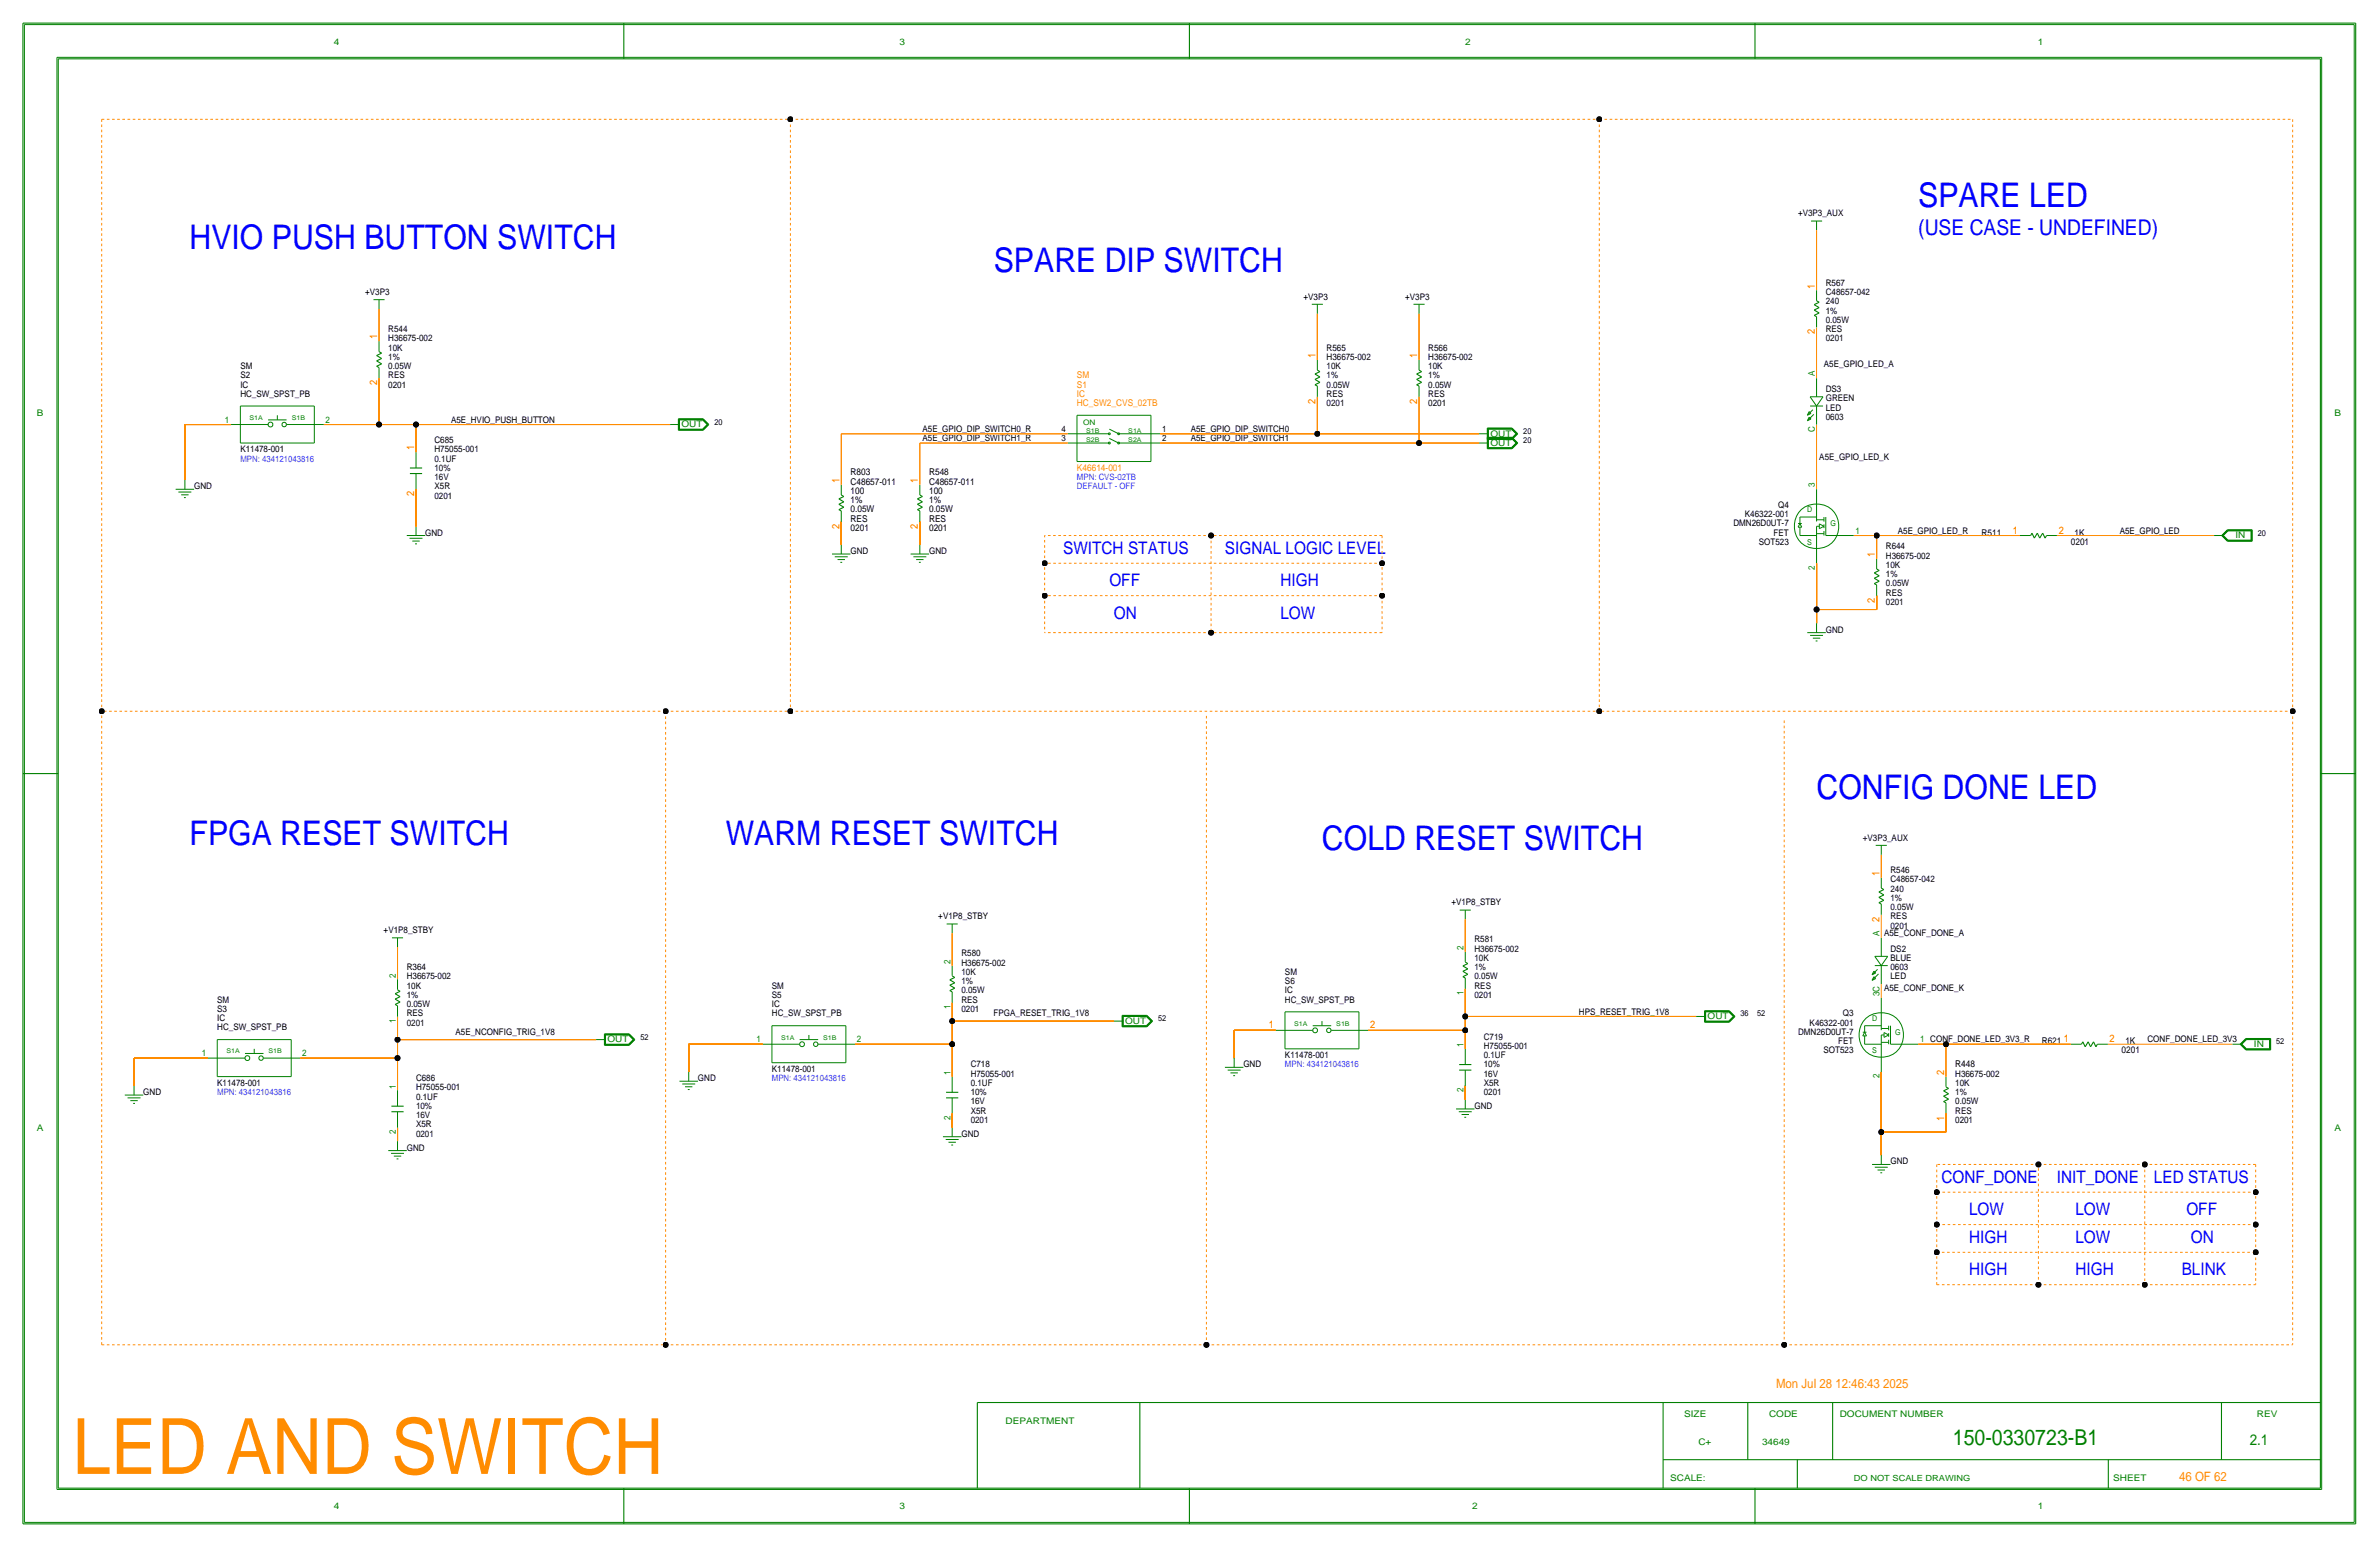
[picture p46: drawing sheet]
<svg xmlns="http://www.w3.org/2000/svg" width="654mm" height="425mm" viewBox="0 0 654 425" stroke-linecap="round" stroke-linejoin="round" font-family="sans-serif">
<defs><g id="words">
<text font-size="21.3" x="19.9" y="404.8">LED AND SWITCH</text>
<g font-size="9.3">
<text x="527" y="56.9">SPARE LED</text>
<text x="52.1" y="68.3">HVIO PUSH BUTTON SWITCH</text>
<text x="273" y="74.7">SPARE DIP SWITCH</text>
<text x="499.1" y="219.5">CONFIG DONE LED</text>
<text x="52.1" y="232.2">FPGA RESET SWITCH</text>
<text x="199.4" y="232.2">WARM RESET SWITCH</text>
<text x="363.2" y="233.4">COLD RESET SWITCH</text>
</g>
<text font-size="6" x="536.5" y="397">150-0330723-B1</text>
<text font-size="5.9" x="527" y="64.5">(USE CASE - UNDEFINED)</text>
<g font-size="4.7">
<text x="292.1" y="152.1">SWITCH STATUS</text>
<text x="336.5" y="152.1">SIGNAL LOGIC LEVEL</text>
<text x="304.8" y="161">OFF</text>
<text x="351.8" y="161">HIGH</text>
<text x="306.1" y="169.9">ON</text>
<text x="351.8" y="169.9">LOW</text>
<text x="533.4" y="324.9">CONF_DONE</text>
<text x="565.1" y="324.9">INIT_DONE</text>
<text x="591.8" y="324.9">LED STATUS</text>
<text x="541" y="333.8">LOW</text>
<text x="570.2" y="333.8">LOW</text>
<text x="600.7" y="333.8">OFF</text>
<text x="541" y="341.4">HIGH</text>
<text x="570.2" y="341.4">LOW</text>
<text x="602" y="341.4">ON</text>
<text x="541" y="350.3">HIGH</text>
<text x="570.2" y="350.3">HIGH</text>
<text x="599.4" y="350.3">BLINK</text>
</g>
<text font-size="4.1" x="618.1" y="397">2.1</text>
<g font-size="3.5">
<text x="488" y="381.3">Mon Jul 28 12:46:43 2025</text>
<text x="598.7" y="406.8">46 OF 62</text>
</g>
<g font-size="2.9">
<text x="498.6" y="79.2" transform="rotate(-90 498.6 79.2)">1</text>
<text x="103.6" y="93.2" transform="rotate(-90 103.6 93.2)">1</text>
<text x="498.6" y="91.8" transform="rotate(-90 498.6 91.8)">2</text>
<text x="361.4" y="98.3" transform="rotate(-90 361.4 98.3)">1</text>
<text x="389.4" y="98.3" transform="rotate(-90 389.4 98.3)">1</text>
<text x="103.6" y="105.8" transform="rotate(-90 103.6 105.8)">2</text>
<text x="361.4" y="110.9" transform="rotate(-90 361.4 110.9)">2</text>
<text x="389.4" y="110.9" transform="rotate(-90 389.4 110.9)">2</text>
<text x="113.8" y="123.7" transform="rotate(-90 113.8 123.7)">1</text>
<text x="113.8" y="136.3" transform="rotate(-90 113.8 136.3)">2</text>
<text x="230.6" y="132.6" transform="rotate(-90 230.6 132.6)">1</text>
<text x="252.2" y="132.6" transform="rotate(-90 252.2 132.6)">1</text>
<text x="230.6" y="145.2" transform="rotate(-90 230.6 145.2)">2</text>
<text x="252.2" y="145.2" transform="rotate(-90 252.2 145.2)">2</text>
<text x="553.1" y="146.6">1</text>
<text x="565.7" y="146.6">2</text>
<text x="515.1" y="152.9" transform="rotate(-90 515.1 152.9)">1</text>
<text x="515.1" y="165.5" transform="rotate(-90 515.1 165.5)">2</text>
<text x="516.4" y="240.5" transform="rotate(-90 516.4 240.5)">1</text>
<text x="516.4" y="253.1" transform="rotate(-90 516.4 253.1)">2</text>
<text x="348.6" y="282.4">1</text>
<text x="376.4" y="282.4">2</text>
<text x="567" y="286.3">1</text>
<text x="579.6" y="286.3">2</text>
<text x="534.2" y="295.1" transform="rotate(-90 534.2 295.1)">2</text>
<text x="534.2" y="307.7" transform="rotate(-90 534.2 307.7)">1</text>
</g>
<g font-size="2.6">
<text x="295.9" y="106.4">S1</text>
<text x="295.9" y="103.9">SM</text>
<text x="295.9" y="109">IC</text>
<text x="295.9" y="111.5">HC_SW2_CVS_02TB</text>
<text x="233.7" y="130.6">R803</text>
<text x="255.3" y="130.6">R548</text>
<text x="295.9" y="129.3">K46614-001</text>
<text x="233.7" y="133.1">C48657-011</text>
<text x="233.7" y="135.6">100</text>
<text x="255.3" y="135.6">100</text>
<text x="255.3" y="133.1">C48657-011</text>
<text x="233.7" y="138.2">1%</text>
<text x="233.7" y="140.7">0.05W</text>
<text x="233.7" y="143.3">RES</text>
<text x="255.3" y="140.7">0.05W</text>
<text x="255.3" y="143.3">RES</text>
<text x="255.3" y="138.2">1%</text>
<text x="233.7" y="145.8">0201</text>
<text x="255.3" y="145.8">0201</text>
<text x="544.5" y="147.1">R511</text>
<text x="569" y="149.6">0201</text>
<text x="570" y="147.1">1K</text>
<text x="561" y="286.8">R621</text>
<text x="584" y="286.8">1K</text>
<text x="537.2" y="293.1">R448</text>
<text x="582.9" y="289.3">0201</text>
</g>
<g font-size="2.5" fill="#008000">
<text x="91.7" y="12.2">4</text>
<text x="614.2" y="147.8">IN</text>
<text x="166.9" y="286.3">OUT</text>
<text x="619.3" y="287.5">IN</text>
<text x="261.1" y="307.6" transform="rotate(-90 261.1 307.6)">2</text>
</g>
<g font-size="2.5">
<text x="247.1" y="12.2">3</text>
<text x="402.5" y="12.2">2</text>
<text x="559.9" y="12.2">1</text>
<text x="494" y="59.4">+V3P3_AUX</text>
<text x="100.3" y="81">+V3P3</text>
<text x="358.1" y="82.3">+V3P3</text>
<text x="386.1" y="82.3">+V3P3</text>
<text x="501.6" y="83.6">240</text>
<text x="501.6" y="78.5">R567</text>
<text x="501.6" y="81">C48657-042</text>
<text x="501.6" y="86.1">1%</text>
<text x="501.6" y="88.6">0.05W</text>
<text x="106.7" y="93.7">H36675-002</text>
<text x="106.7" y="91.2">R544</text>
<text x="501.6" y="91.2">RES</text>
<text x="501.7" y="93.7">0201</text>
<text x="66" y="101.3">SM</text>
<text x="106.7" y="101.3">0.05W</text>
<text x="106.7" y="98.8">1%</text>
<text x="106.7" y="96.3">10K</text>
<text x="364.5" y="101.3">10K</text>
<text x="364.5" y="98.8">H36675-002</text>
<text x="364.5" y="96.3">R565</text>
<text x="392.4" y="98.8">H36675-002</text>
<text x="392.4" y="101.3">10K</text>
<text x="392.4" y="96.3">R566</text>
<text x="501.1" y="100.8">A5E_GPIO_LED_A</text>
<text x="66" y="106.4">IC</text>
<text x="66" y="103.9">S2</text>
<text x="106.7" y="106.4">0201</text>
<text x="106.7" y="103.9">RES</text>
<text x="364.5" y="103.9">1%</text>
<text x="364.5" y="106.4">0.05W</text>
<text x="392.4" y="106.4">0.05W</text>
<text x="392.4" y="103.9">1%</text>
<text x="498.6" y="103.4" transform="rotate(-90 498.6 103.4)">A</text>
<text x="501.7" y="107.7">DS3</text>
<text x="66" y="109">HC_SW_SPST_PB</text>
<text x="364.5" y="109">RES</text>
<text x="364.5" y="111.5">0201</text>
<text x="392.4" y="111.5">0201</text>
<text x="392.4" y="109">RES</text>
<text x="501.7" y="112.8">LED</text>
<text x="501.7" y="110.2">GREEN</text>
<text x="10.2" y="114.3">B</text>
<text x="61.8" y="116.1">1</text>
<text x="89.4" y="116.1">2</text>
<text x="124" y="116.1">A5E_HVIO_PUSH_BUTTON</text>
<text x="187.2" y="117.3">OUT</text>
<text x="253.5" y="118.6">A5E_GPIO_DIP_SWITCH0_R</text>
<text x="327.2" y="118.6">A5E_GPIO_DIP_SWITCH0</text>
<text x="409.5" y="119.9">OUT</text>
<text x="498.6" y="118.7" transform="rotate(-90 498.6 118.7)">C</text>
<text x="501.7" y="115.3">0603</text>
<text x="641.4" y="114.3">B</text>
<text x="66" y="124.2">K11478-001</text>
<text x="119.4" y="124.2">H75055-001</text>
<text x="119.4" y="121.7">C685</text>
<text x="253.5" y="121.2">A5E_GPIO_DIP_SWITCH1_R</text>
<text x="327.2" y="121.2">A5E_GPIO_DIP_SWITCH1</text>
<text x="409.5" y="122.4">OUT</text>
<text x="119.4" y="126.7">0.1UF</text>
<text x="119.4" y="129.3">10%</text>
<text x="119.4" y="131.8">16V</text>
<text x="499.9" y="126.2">A5E_GPIO_LED_K</text>
<text x="53.3" y="134.4">GND</text>
<text x="119.4" y="134.4">X5R</text>
<text x="119.4" y="136.9">0201</text>
<text x="498.6" y="133.9" transform="rotate(-90 498.6 133.9)">3</text>
<text x="479.4" y="142">K46322-001</text>
<text x="488.5" y="139.4">Q4</text>
<text x="116.8" y="147.1">GND</text>
<text x="476.2" y="144.5">DMN26D0UT-7</text>
<text x="483.2" y="149.6">SOT523</text>
<text x="487.3" y="147.1">FET</text>
<text x="509.8" y="146.6">1</text>
<text x="521.5" y="146.6">A5E_GPIO_LED_R</text>
<text x="582.4" y="146.6">A5E_GPIO_LED</text>
<text x="233.7" y="152.1">GND</text>
<text x="255.3" y="152.1">GND</text>
<text x="518.2" y="153.4">H36675-002</text>
<text x="518.2" y="150.9">R644</text>
<text x="518.2" y="156">10K</text>
<text x="498.6" y="156.4" transform="rotate(-90 498.6 156.4)">2</text>
<text x="518.2" y="161">0.05W</text>
<text x="518.2" y="158.5">1%</text>
<text x="518.2" y="166.1">0201</text>
<text x="518.2" y="163.6">RES</text>
<text x="501.7" y="173.7">GND</text>
<text x="511.8" y="230.9">+V3P3_AUX</text>
<text x="519.4" y="239.8">R546</text>
<text x="519.4" y="244.9">240</text>
<text x="519.4" y="242.3">C48657-042</text>
<text x="398.8" y="248.7">+V1P8_STBY</text>
<text x="519.4" y="247.4">1%</text>
<text x="519.4" y="249.9">0.05W</text>
<text x="105.4" y="256.3">+V1P8_STBY</text>
<text x="257.8" y="252.5">+V1P8_STBY</text>
<text x="516.4" y="257" transform="rotate(-90 516.4 257)">A</text>
<text x="517.7" y="257">A5E_CONF_DONE_A</text>
<text x="519.4" y="255">0201</text>
<text x="519.4" y="252.5">RES</text>
<text x="264.2" y="262.6">R580</text>
<text x="402.1" y="260.9" transform="rotate(-90 402.1 260.9)">2</text>
<text x="405.1" y="261.4">H36675-002</text>
<text x="405.1" y="263.9">10K</text>
<text x="405.1" y="258.8">R581</text>
<text x="519.4" y="261.4">DS2</text>
<text x="519.4" y="263.9">BLUE</text>
<text x="108.7" y="268.5" transform="rotate(-90 108.7 268.5)">2</text>
<text x="111.8" y="269">H36675-002</text>
<text x="111.8" y="266.4">R364</text>
<text x="261.1" y="264.7" transform="rotate(-90 261.1 264.7)">2</text>
<text x="264.2" y="265.2">H36675-002</text>
<text x="264.2" y="267.7">10K</text>
<text x="353.1" y="267.7">SM</text>
<text x="405.1" y="266.4">1%</text>
<text x="405.1" y="269">0.05W</text>
<text x="519.4" y="269">LED</text>
<text x="519.4" y="266.4">0603</text>
<text x="59.7" y="275.3">SM</text>
<text x="111.8" y="274.1">1%</text>
<text x="111.8" y="271.5">10K</text>
<text x="212.1" y="274.1">S5</text>
<text x="212.1" y="271.5">SM</text>
<text x="264.2" y="275.3">RES</text>
<text x="264.2" y="270.3">1%</text>
<text x="264.2" y="272.8">0.05W</text>
<text x="353.1" y="275.3">HC_SW_SPST_PB</text>
<text x="353.1" y="272.8">IC</text>
<text x="353.1" y="270.3">S6</text>
<text x="402.1" y="273.3" transform="rotate(-90 402.1 273.3)">1</text>
<text x="405.1" y="271.5">RES</text>
<text x="405.1" y="274.1">0201</text>
<text x="516.4" y="273.6" transform="rotate(-90 516.4 273.6)">3C</text>
<text x="517.7" y="272.3">A5E_CONF_DONE_K</text>
<text x="59.7" y="277.9">S3</text>
<text x="59.7" y="280.4">IC</text>
<text x="108.7" y="280.9" transform="rotate(-90 108.7 280.9)">1</text>
<text x="111.8" y="276.6">0.05W</text>
<text x="111.8" y="279.1">RES</text>
<text x="111.8" y="281.7">0201</text>
<text x="212.1" y="279.1">HC_SW_SPST_PB</text>
<text x="212.1" y="276.6">IC</text>
<text x="261.1" y="277.1" transform="rotate(-90 261.1 277.1)">1</text>
<text x="264.2" y="277.9">0201</text>
<text x="273" y="279.1">FPGA_RESET_TRIG_1V8</text>
<text x="309.2" y="281.2">OUT</text>
<text x="433.8" y="278.6">HPS_RESET_TRIG_1V8</text>
<text x="469.2" y="279.9">OUT</text>
<text x="497.2" y="281.7">K46322-001</text>
<text x="506.3" y="279.1">Q3</text>
<text x="59.7" y="283">HC_SW_SPST_PB</text>
<text x="125.2" y="284.2">A5E_NCONFIG_TRIG_1V8</text>
<text x="207.8" y="286.3">1</text>
<text x="235.5" y="286.3">2</text>
<text x="402.1" y="287.5" transform="rotate(-90 402.1 287.5)">1</text>
<text x="407.7" y="285.5">C719</text>
<text x="494" y="284.2">DMN26D0UT-7</text>
<text x="505.1" y="286.8">FET</text>
<text x="527.6" y="286.3">1 CONF_DONE_LED_3V3_R</text>
<text x="590" y="286.3">CONF_DONE_LED_3V3</text>
<text x="55.4" y="290.1">1</text>
<text x="83.1" y="290.1">2</text>
<text x="266.7" y="293.1">C718</text>
<text x="341.6" y="293.1">GND</text>
<text x="353.1" y="290.6">K11478-001</text>
<text x="407.7" y="290.6">0.1UF</text>
<text x="407.7" y="293.1">10%</text>
<text x="407.7" y="288">H75055-001</text>
<text x="501" y="289.3">SOT523</text>
<text x="59.7" y="298.2">K11478-001</text>
<text x="108.7" y="299" transform="rotate(-90 108.7 299)">1</text>
<text x="114.3" y="299.5">H75055-001</text>
<text x="114.3" y="296.9">C686</text>
<text x="191.8" y="296.9">GND</text>
<text x="212.1" y="294.4">K11478-001</text>
<text x="261.1" y="295.1" transform="rotate(-90 261.1 295.1)">1</text>
<text x="266.7" y="298.2">0.1UF</text>
<text x="266.7" y="295.7">H75055-001</text>
<text x="402.1" y="299.9" transform="rotate(-90 402.1 299.9)">2</text>
<text x="407.7" y="295.7">16V</text>
<text x="407.7" y="298.2">X5R</text>
<text x="516.4" y="296.1" transform="rotate(-90 516.4 296.1)">2</text>
<text x="537.2" y="295.7">H36675-002</text>
<text x="537.2" y="298.2">10K</text>
<text x="39.4" y="300.7">GND</text>
<text x="114.3" y="302">0.1UF</text>
<text x="114.3" y="304.5">10%</text>
<text x="266.7" y="300.7">10%</text>
<text x="266.7" y="303.3">16V</text>
<text x="266.7" y="305.8">X5R</text>
<text x="405.1" y="304.5">GND</text>
<text x="407.7" y="300.7">0201</text>
<text x="537.2" y="303.3">0.05W</text>
<text x="537.2" y="305.8">RES</text>
<text x="537.2" y="300.7">1%</text>
<text x="10.2" y="310.6">A</text>
<text x="108.7" y="311.4" transform="rotate(-90 108.7 311.4)">2</text>
<text x="114.3" y="307.1">16V</text>
<text x="114.3" y="309.6">X5R</text>
<text x="266.7" y="308.4">0201</text>
<text x="537.2" y="308.4">0201</text>
<text x="641.4" y="310.6">A</text>
<text x="111.8" y="316">GND</text>
<text x="114.3" y="312.2">0201</text>
<text x="264.2" y="312.2">GND</text>
<text x="519.4" y="319.8">GND</text>
<text x="462.7" y="389.1">SIZE</text>
<text x="486.1" y="389.1">CODE</text>
<text x="505.5" y="389.1">DOCUMENT NUMBER</text>
<text x="620.1" y="389.1">REV</text>
<text x="276.3" y="391.1">DEPARTMENT</text>
<text x="466.6" y="397">C+</text>
<text x="484.1" y="397">34649</text>
<text x="458.9" y="406.8">SCALE:</text>
<text x="580.6" y="406.8">SHEET</text>
<text x="91.7" y="414.5">4</text>
<text x="247.1" y="414.5">3</text>
<text x="404.5" y="414.5">2</text>
<text x="559.9" y="414.5">1</text>
</g>
<g font-size="2.4">
<text x="291.7" y="118.6">4</text>
<text x="319.3" y="118.6">1</text>
<text x="291.7" y="121.2">3</text>
<text x="319.3" y="121.2">2</text>
<text x="66" y="126.7">MPN: 434121043816</text>
<text x="295.9" y="131.8">MPN: CVS-02TB</text>
<text x="295.9" y="134.4">DEFAULT - OFF</text>
<text x="353.1" y="293.1">MPN: 434121043816</text>
<text x="212.1" y="296.9">MPN: 434121043816</text>
<text x="59.7" y="300.7">MPN: 434121043816</text>
</g>
<g font-size="2.3">
<text x="196.3" y="116.6">20</text>
<text x="418.5" y="119.1">20</text>
<text x="418.5" y="121.7">20</text>
<text x="620.3" y="147.1">20</text>
<text x="318.2" y="280.4">52</text>
<text x="478.2" y="279.1">36</text>
<text x="482.8" y="279.1">52</text>
<text x="176" y="285.5">52</text>
<text x="625.4" y="286.8">52</text>
<text x="509.4" y="406.8">DO NOT SCALE DRAWING</text>
</g>
<g font-size="2.2">
<text x="496.6" y="140.7">D</text>
<text x="496.6" y="149.6">S</text>
<text x="502.9" y="144.5">G</text>
<text x="514.3" y="280.4">D</text>
<text x="520.7" y="284.2">G</text>
<text x="514.3" y="289.3">S</text>
</g>
<text font-size="2.1" x="297.6" y="116.6">ON</text>
<g font-size="1.8">
<text x="68.6" y="115.3">S1A</text>
<text x="80.1" y="115.3">S1B</text>
<text x="298.4" y="118.9">S1B</text>
<text x="310" y="118.9">S1A</text>
<text x="298.4" y="121.4">S2B</text>
<text x="310" y="121.4">S2A</text>
<text x="355.6" y="281.7">S1A</text>
<text x="367.2" y="281.7">S1B</text>
<text x="214.6" y="285.5">S1A</text>
<text x="226.2" y="285.5">S1B</text>
<text x="62.2" y="289.3">S1A</text>
<text x="73.8" y="289.3">S1B</text>
</g>
</g></defs>
<!-- layer: Print Layer -->
<g fill="none" stroke="#000" stroke-width=".27">
<path d="M6.7 6.8h640.1zM6.7 6.8v411.3zM15.6 15.7h622.3zM15.6 15.7v393.3zM637.9 15.7v393.3zM646.8 6.8v411.3zM497.6 60.7h3zM499.1 60.7v2.5zM499.1 79.8v2.8zM499.1 63.2v16.6zM102.6 82.3h3.1zM104.1 82.3v2.5z"/>
<path d="M104.1 93.7v2.9zM104.1 84.8v8.9zM360.4 83.6h3.1zM361.9 98.8v2.9zM361.9 83.6v2.5zM361.9 86.1v12.7zM388.4 83.6h3zM389.9 86.1v12.7zM389.9 83.6v2.5zM389.9 98.8v2.9zM499.1 87v2.9zM499.1 89.9v14z"/>
<path d="M50.8 116.6h12.7zM50.8 116.6v15.2zM63.5 116.6h10.2zM66 111.5v10.2zM66 111.5h20.4zM73.7 115.3h5zM76.2 114v1.3zM78.7 116.6h10.2zM86.4 111.5v10.2zM88.9 116.6h15.2zM104.1 100.9v3zM104.1 116.6h10.2z"/>
<path d="M104.1 103.9v12.7zM114.3 116.6h69.8zM114.3 116.6v7.6zM184.1 116.6h2.6zM186.4 115h6.8zM186.4 115v3.2zM186.4 118.2h6.8zM186.5 115.1h6.6zM186.5 115.1v3zM186.5 118.1h6.6zM186.6 115.2h6.5zM186.6 115.2v2.8z"/>
<path d="M186.6 118h6.5zM186.7 115.3h6.3zM186.7 115.3v2.6zM186.7 117.9h6.3zM193 115.3l1.3 1.3zM193.1 115.2l1.4 1.4zM193.1 118l1.4-1.4zM193.1 118.1l1.5-1.5zM193.1 115.1l1.5 1.5zM193.2 115l1.6 1.6zM193.2 118.2l1.6-1.6zM194.3 116.6l-1.3 1.3z"/>
<path d="M231.1 119.1h62.3zM231.1 119.1v14zM293.4 119.1h11.4zM295.9 114v12.7zM295.9 114h20.3zM304.6 119h.4v.3h-.4zM304.8 117.9l2.5 1.2zM307.1 119h.4v.3h-.4zM307.3 119.1h11.5zM316.2 114v12.7zM318.8 119.1h43.1zM361.9 106v3z"/>
<path d="M361.9 119.1h44.5zM361.9 109v10.1zM389.9 109v12.7zM389.9 106v3zM406.4 119.1h2.5zM408.6 117.6h6.8zM408.6 117.6v3.1zM408.7 117.7h6.7zM408.7 117.7v2.9zM408.8 117.8h6.5zM408.8 117.8v2.7zM408.9 117.9h6.4z"/>
<path d="M408.9 117.9v2.5zM415.3 117.9l1.3 1.2zM415.3 117.8l1.4 1.3zM415.4 117.7l1.5 1.4zM415.4 117.6l1.6 1.5zM416.6 119.1l-1.3 1.3zM496.6 114l1-.5zM496.6 115.6l1-.5zM496.8 113.8l1.3-1.3zM497.1 113l.5 .5zM497.1 113l-.5 1zM497.1 114.6l.5 .5z"/>
<path d="M497.1 114.6l-.5 1zM497.3 109l1.8 2.5zM497.3 111.5h3.6zM497.3 109h3.6zM498.3 113.8l-1.5 1.5zM499.1 103.9v5.1zM499.1 111.5v5.1zM499.1 116.6v17.8zM500.9 109l-1.8 2.5zM48.3 134.4h5zM49 135.1h3.6zM49.8 135.9h2z"/>
<path d="M50.5 136.7h.6zM50.8 131.8v2.6zM66 121.7h20.4zM114.3 130v4.4zM114.3 124.2v4.3zM114.3 134.4v10.1zM231.1 133.1v2.8zM252.7 133.1v2.8zM252.7 121.7h40.7zM252.7 121.7v11.4zM293.4 121.7h11.4zM295.9 126.7h20.3z"/>
<path d="M304.6 121.5h.4v.3h-.4zM304.8 120.4l2.5 1.3zM307.1 121.5h.4v.3h-.4zM307.3 121.7h11.5zM318.8 121.7h71.1zM389.9 121.7h16.5zM406.4 121.7h2.5zM408.6 120.1h6.8zM408.6 120.1v3.1zM408.6 123.2h6.8zM408.6 120.7h6.8zM408.7 120.2h6.7z"/>
<path d="M408.7 120.2v2.9zM408.7 123.1h6.7zM408.7 120.6h6.7zM408.8 120.3h6.5zM408.8 120.3v2.7zM408.8 123h6.5zM408.8 120.5h6.5zM408.9 120.4h6.4zM408.9 120.4v2.5zM408.9 122.9h6.4zM415.3 120.4l1.3 1.3zM415.3 120.3l1.4 1.4z"/>
<path d="M415.3 123l1.4-1.3zM415.3 120.5l1.4-1.4zM415.4 123.1l1.5-1.4zM415.4 120.2l1.5 1.5zM415.4 120.6l1.5-1.5zM415.4 120.1l1.6 1.6zM415.4 123.2l1.6-1.5zM415.4 120.7l1.6-1.6zM416.6 121.7l-1.3 1.2zM499.1 134.4v8.8zM111.8 147.1h5zM112.5 147.8h3.6z"/>
<path d="M113.3 148.6h2zM114 149.4h.6zM114.3 144.5v2.6zM228.6 152.1h5.1zM229.4 152.9h3.5zM230.1 153.7h2.1zM230.9 154.4h.5zM231.1 140.3v3zM231.1 149.6v2.5zM231.1 143.3v6.3zM250.2 152.1h5.1zM251 152.9h3.5z"/>
<path d="M251.7 153.7h2zM252.5 154.4h.5zM252.7 140.3v3zM252.7 149.6v2.5zM252.7 143.3v6.3zM494 143.8h1zM494 144.8h1zM494.5 144.8v2.3zM494.5 147.1h4.6zM494.5 142h4.6zM494.5 143.8l.5 1zM494.5 143.8l-.5 1z"/>
<path d="M494.5 142v1.8zM499.1 144.5h.7zM499.1 146.6h2zM499.1 142.7h2zM499.1 144.5v10.2zM499.1 154.7v12.7zM499.9 143.9v1.3zM499.9 143.9l1.2 .6zM499.9 145.2l1.2-.7zM501.1 144v1zM501.1 142v1.3zM501.1 145.8v1.3z"/>
<path d="M501.7 147.1h7.6zM501.7 142v5.1zM509.3 147.1h6.3zM515.6 147.1h39.4zM515.6 147.1v6.3zM515.6 153.4v2.9zM555 147.1h2.9zM562.3 147.1h2.8zM565.1 147.1h43.2zM608.3 147.1h2.6zM610.4 147.1l1.6-1.6zM610.4 147.1l1.6 1.5z"/>
<path d="M610.6 147.1l1.4 1.4zM610.7 147.1l1.4-1.4zM610.7 147.1l1.4 1.3zM610.9 147.1l1.2 1.2zM612 148.6h6.8zM612 145.5h6.8zM612 145.6l-1.4 1.5zM612 145.6h6.7zM612 148.5h6.7zM612.1 145.7h6.5zM612.1 148.4h6.5zM612.1 145.8l-1.2 1.3z"/>
<path d="M612.1 145.8h6.4zM612.1 148.3h6.4zM618.5 145.8v2.5zM618.6 145.7v2.7zM618.7 145.6v2.9zM618.8 145.5v3.1zM496.6 173.7h5zM497.3 174.5h3.6zM498.1 175.3h2zM498.9 176h.5zM499.1 171.2v2.5zM499.1 167.4h16.5z"/>
<path d="M499.1 167.4v3.8zM515.6 163.6v3.8zM515.6 160.6v3zM515.4 232.2h3zM516.9 234.7v6.3zM516.9 232.2v2.5zM107.7 257.6h3zM109.2 257.6v2.5zM260.1 253.7h3zM261.6 256.3v8.9zM261.6 253.7v2.6zM401.1 249.9h3z"/>
<path d="M402.6 252.5v8.9zM402.6 249.9v2.6zM516.9 251.2v6.4zM516.9 248.3v2.9zM516.9 241v2.9zM516.9 257.6v5zM109.2 279.1v6.4zM109.2 260.1v8.9zM109.2 269v2.8zM109.2 276.2v2.9zM261.6 265.2v2.8zM261.6 272.4v2.9z"/>
<path d="M261.6 275.3v5.1zM308.3 278.8h6.8zM308.3 278.8v3.2zM308.4 278.9h6.7zM308.4 278.9v3zM308.5 279h6.5zM308.5 279v2.8zM308.6 279.1h6.4zM308.6 279.1v2.6zM315 279.1l1.2 1.3zM315 279l1.4 1.4zM315.1 278.9l1.4 1.5z"/>
<path d="M315.1 278.8l1.6 1.6zM353.1 277.9v10.1zM353.1 277.9h20.3zM373.4 277.9v10.1zM402.6 279.1h63.5zM402.6 271.5v7.6zM402.6 279.1v3.9zM402.6 261.4v2.8zM402.6 268.6v2.9zM466.1 279.1h2.5zM468.3 277.6h6.8zM468.3 277.6v3.1z"/>
<path d="M468.4 277.7h6.7zM468.4 277.7v2.9zM468.5 277.8h6.5zM468.5 277.8v2.7zM468.6 277.9h6.4zM468.6 277.9v2.5zM475 277.9l1.2 1.2zM475 277.8l1.4 1.3zM475.1 277.7l1.5 1.4zM475.1 277.6l1.6 1.5zM476.2 279.1l-1.2 1.3zM514.3 267.7l1.1-.5z"/>
<path d="M514.3 269.2l1.1-.5zM514.6 267.5l1.3-1.3zM514.9 266.7l.5 .5zM514.9 266.7l-.6 1zM514.9 268.2l.5 .5zM514.9 268.2l-.6 1zM515.1 262.6l1.8 2.6zM515.1 265.2h3.6zM515.1 262.6h3.6zM516.1 267.5l-1.5 1.5zM516.9 270.3v3.8zM516.9 265.2v5.1z"/>
<path d="M516.9 274.1v8.8zM518.7 262.6l-1.8 2.6zM36.8 290.6h20.3zM36.8 290.6v7.6zM36.8 298.2v2.5zM57.1 290.6h10.2zM59.7 295.7h20.3zM59.7 285.5v10.2zM59.7 285.5h20.3zM67.3 289.3h5.1zM69.8 288v1.3zM72.4 290.6h10.1z"/>
<path d="M80 285.5v10.2zM82.5 290.6h26.7zM109.2 285.5h54.6zM109.2 285.5v5.1zM109.2 290.6v8.9zM109.2 299.5v4.3zM163.8 285.5h2.6zM166.1 283.9h6.8zM166.1 283.9v3.2zM166.1 287.1h6.8zM166.2 284h6.6zM166.2 284v3z"/>
<path d="M166.2 287h6.6zM166.3 284.1h6.5zM166.3 284.1v2.8zM166.3 286.9h6.5zM166.4 284.2h6.3zM166.4 284.2v2.6zM166.4 286.8h6.3zM172.7 284.2l1.3 1.3zM172.8 284.1l1.3 1.4zM172.8 286.9l1.3-1.4zM172.8 287l1.5-1.5zM172.8 284l1.5 1.5z"/>
<path d="M172.9 283.9l1.5 1.6zM172.9 287.1l1.5-1.6zM174 285.5l-1.3 1.3zM186.7 296.9h5.1zM187.5 297.7h3.5zM188.2 298.4h2zM189 299.2h.5zM189.2 294.4v2.5zM189.2 286.8h20.3zM189.2 286.8v7.6zM209.5 286.8h10.2zM212.1 291.8h20.3z"/>
<path d="M212.1 281.7v10.1zM212.1 281.7h20.3zM219.7 285.5h5.1zM222.2 284.2v1.3zM224.8 286.8h10.1zM232.4 281.7v10.1zM234.9 286.8h26.7zM261.6 295.7v4.3zM261.6 280.4h44.5zM261.6 280.4v6.4zM261.6 286.8v8.9zM306.1 280.4h2.5z"/>
<path d="M308.3 282h6.8zM308.4 281.9h6.7zM308.5 281.8h6.5zM308.6 281.7h6.4zM315 281.8l1.4-1.4zM315.1 281.9l1.4-1.5zM315.1 282l1.6-1.6zM316.2 280.4l-1.2 1.3zM336.5 293.1h5.1zM337.3 293.9h3.6zM338.1 294.6h2zM338.8 295.4h.5z"/>
<path d="M339.1 290.6v2.5zM339.1 283h11.4zM339.1 283v7.6zM350.5 283h10.2zM353.1 288h20.3zM360.7 281.7h5.1zM363.2 280.4v1.3zM365.8 283h10.1zM375.9 283h26.7zM402.6 283v5zM402.6 298.2v3.8zM402.6 293.9v4.3z"/>
<path d="M402.6 288v4.4zM468.3 280.7h6.8zM468.4 280.6h6.7zM468.5 280.5h6.5zM468.6 280.4h6.4zM475 280.5l1.4-1.4zM475.1 280.6l1.5-1.5zM475.1 280.7l1.6-1.6zM511.8 283.5h1zM511.8 284.5h1zM512.3 284.5v2.3zM512.3 286.8h4.6z"/>
<path d="M512.3 281.7h4.6zM512.3 283.5l.5 1zM512.3 283.5l-.5 1zM512.3 281.7v1.8zM516.9 294.4v16.5zM516.9 284.2h.7zM516.9 286.3h2zM516.9 282.4h2zM516.9 284.2v10.2zM517.7 283.6v1.3zM517.7 283.6l1.2 .6zM517.7 284.9l1.2-.7z"/>
<path d="M518.9 283.7v1zM518.9 281.7v1.3zM518.9 285.5v1.3zM519.4 286.8h7.7zM519.4 281.7v5.1zM527 286.8h7.7zM534.7 286.8h34.3zM534.7 286.8v8.9zM534.7 295.7v2.7zM569 286.8h2.9zM576.3 286.8h2.8zM579.1 286.8h34.3z"/>
<path d="M613.4 286.8h2.6zM615.5 286.8l1.6-1.6zM615.5 286.8l1.6 1.5zM615.6 286.8l1.5 1.4zM615.8 286.8l1.4-1.4zM615.8 286.8l1.4 1.3zM616 286.8l1.2 1.2zM617.1 288.3h6.8zM617.1 285.2h6.8zM617.1 285.3l-1.5 1.5zM617.1 285.3h6.7zM617.1 288.2h6.7z"/>
<path d="M617.2 285.4h6.5zM617.2 288.1h6.5zM617.2 285.5l-1.2 1.3zM617.2 285.5h6.4zM617.2 288h6.4zM623.6 285.5v2.5zM623.7 285.4v2.7zM623.8 285.3v2.9zM623.9 285.2v3.1zM34.3 300.7h5.1zM35.1 301.5h3.5zM35.8 302.3h2z"/>
<path d="M36.6 303h.5zM106.7 316h5.1zM107.4 316.7h3.6zM108.2 317.5h2zM109 318.3h.5zM109.2 309.6v3.8zM109.2 305.3v4.3zM109.2 313.4v2.6zM259.1 312.2h5.1zM259.8 312.9h3.6zM260.6 313.7h2zM261.4 314.5h.5z"/>
<path d="M261.6 301.5v4.3zM261.6 305.8v3.8zM261.6 309.6v2.6zM400 304.5h5.1zM400.8 305.3h3.6zM401.6 306.1h2zM402.3 306.8h.5zM402.6 302v2.5zM514.3 319.8h5.1zM516.9 310.9h17.8zM516.9 310.9v6.3zM516.9 317.2v2.6z"/>
<path d="M534.7 305.8v5.1zM534.7 302.9v2.9zM515.1 320.5h3.6zM515.9 321.3h2zM516.6 322.1h.5zM6.7 418.1h640.1zM15.6 409h622.3z"/>
<circle cx="74.3" cy="116.6" r=".67"/>
<circle cx="78.1" cy="116.6" r=".61"/>
<circle cx="499.1" cy="144.6" r="6.1"/>
<circle cx="68" cy="290.6" r=".67"/>
<circle cx="71.7" cy="290.6" r=".61"/>
<circle cx="220.4" cy="286.8" r=".67"/>
<circle cx="224.1" cy="286.8" r=".61"/>
<circle cx="361.3" cy="283" r=".67"/>
<circle cx="365.1" cy="283" r=".61"/>
<circle cx="516.9" cy="284.3" r="6.1"/>
</g>
<g fill="none" stroke="#000" stroke-width=".27" stroke-dasharray=".7" stroke-linecap="butt">
<path d="M27.9 32.8h189.3M27.9 32.8v162.5M217.2 32.8h222.2M217.2 32.8v162.5M439.4 32.8h190.5M439.4 32.8v162.5M629.9 32.8v162.5M287 154.7v-7.6M332.7 147.1v26.6M332.7 147.1h-45.7M379.7 147.1v7.6M379.7 154.7h-92.7"/>
<path d="M379.7 147.1h-47M287 163.6v-8.9M287 163.6v10.1M332.7 173.7h-45.7M379.7 163.6v-8.9M379.7 163.6v10.1M379.7 163.6h-92.7M379.7 173.7h-47M182.9 195.3h34.3M182.9 195.3h-155M182.9 195.3v174M217.2 195.3h222.2"/>
<path d="M331.5 196.6v172.7M490.2 197.9v171.4M629.9 195.3h-190.5M629.9 195.3v174M532.1 319.8v7.6M560.1 319.8h-28M589.3 319.8v33M589.3 319.8h-29.2M619.8 319.8v7.6M619.8 319.8h-30.5M532.1 336.3v-8.9M619.8 336.3v-8.9"/>
<path d="M619.8 327.4h-87.7M619.8 336.3h-87.7M532.1 343.9v-7.6M532.1 343.9h87.7M532.1 352.8v-8.9M532.1 352.8h28M560.1 352.8v-33M589.3 352.8h30.5M589.3 352.8h-29.2M619.8 343.9v-7.6M619.8 343.9v8.9M27.9 369.3v-174"/>
<path d="M27.9 369.3h155M182.9 369.3h148.6M331.5 369.3h158.7M490.2 369.3h139.7"/>
</g>
<g fill="#000" stroke="#000" stroke-width=".27">
<circle cx="217.2" cy="32.8" r=".71"/>
<circle cx="439.4" cy="32.8" r=".71"/>
<circle cx="104.1" cy="116.6" r=".71"/>
<circle cx="114.3" cy="116.6" r=".71"/>
<circle cx="362" cy="119.1" r=".71"/>
<circle cx="389.9" cy="121.7" r=".71"/>
<circle cx="287" cy="154.7" r=".71"/>
<circle cx="332.7" cy="147.1" r=".71"/>
<circle cx="379.7" cy="154.7" r=".71"/>
<circle cx="515.6" cy="147.1" r=".71"/>
<circle cx="287" cy="163.6" r=".71"/>
<circle cx="332.7" cy="173.7" r=".71"/>
<circle cx="379.7" cy="163.6" r=".71"/>
<circle cx="499.1" cy="167.4" r=".71"/>
<circle cx="27.9" cy="195.3" r=".71"/>
<circle cx="182.9" cy="195.3" r=".71"/>
<circle cx="217.2" cy="195.3" r=".71"/>
<circle cx="439.4" cy="195.3" r=".71"/>
<circle cx="629.9" cy="195.3" r=".71"/>
<circle cx="402.6" cy="279.1" r=".71"/>
<circle cx="109.2" cy="285.5" r=".71"/>
<circle cx="109.2" cy="290.6" r=".71"/>
<circle cx="261.6" cy="280.4" r=".71"/>
<circle cx="261.6" cy="286.8" r=".71"/>
<circle cx="402.6" cy="283" r=".71"/>
<circle cx="534.7" cy="286.8" r=".71"/>
<circle cx="516.9" cy="310.9" r=".71"/>
<circle cx="560.1" cy="319.8" r=".71"/>
<circle cx="589.3" cy="319.8" r=".71"/>
<circle cx="532.1" cy="327.4" r=".71"/>
<circle cx="532.1" cy="336.3" r=".71"/>
<circle cx="619.8" cy="336.3" r=".71"/>
<circle cx="619.8" cy="327.4" r=".71"/>
<circle cx="532.1" cy="343.9" r=".71"/>
<circle cx="560.1" cy="352.8" r=".71"/>
<circle cx="589.3" cy="352.8" r=".71"/>
<circle cx="619.8" cy="343.9" r=".71"/>
<circle cx="182.9" cy="369.3" r=".71"/>
<circle cx="331.5" cy="369.3" r=".71"/>
<circle cx="490.2" cy="369.3" r=".71"/>
</g>
<g fill="none" stroke="#000" stroke-width=".3">
<path d="M6.3 6.3h640.9zM6.3 6.3v412.2zM16 16.2h621.5zM16 16.2v392.5zM171.4 6.3v9.9zM326.8 6.3v9.9zM482.2 6.3v9.9zM637.5 16.2v392.5zM647.2 6.3v412.2zM103.5 99.1l1.4 .8zM103.5 99.1l1.4-.7zM103.5 97.6l1.4 .8z"/>
<path d="M103.5 97.6l1.4-.6zM104.1 96.6l.8 .4zM498.4 86.6l.7 .4zM498.4 86.6l1.4-.6zM498.4 85.1l1.4 .9zM498.4 85.1l1.4-.6zM498.4 83.7l1.4 .8zM498.4 83.7l1.4-.7zM499.1 82.6l.7 .4zM103.5 100.6l.6 .3zM103.5 100.6l1.4-.7zM361.3 105.7l.6 .3z"/>
<path d="M361.3 105.7l1.4-.7zM361.3 104.2l1.4 .8zM361.3 104.2l1.4-.7zM361.3 102.7l1.4 .8zM361.3 102.7l1.4-.6zM361.9 101.7l.8 .4zM389.2 105.7l.7 .3zM389.2 105.7l1.4-.7zM389.2 104.2l1.4 .8zM389.2 104.2l1.4-.7zM389.2 102.7l1.4 .8zM389.2 102.7l1.4-.6z"/>
<path d="M389.9 101.7l.7 .4zM112.6 128.5h3.4zM112.6 130h3.4zM230.5 140l.6 .3zM230.5 140l1.4-.7zM230.5 138.5l1.4 .8zM230.5 138.5l1.4-.7zM230.5 137l1.4 .8zM230.5 137l1.4-.7zM231.1 135.9l.8 .4zM252.1 140l.6 .3zM252.1 140l1.3-.7z"/>
<path d="M252.1 138.5l1.3 .8zM252.1 138.5l1.3-.7zM252.1 137l1.3 .8zM252.1 137l1.3-.7zM252.7 135.9l.7 .4zM515 158.8l1.3 .8zM515 158.8l1.3-.7zM515 157.3l1.3 .8zM515 157.3l1.3-.6zM515.6 156.3l.7 .4zM558.3 146.4l-.4 .7zM558.3 146.4l.7 1.4z"/>
<path d="M559.8 146.4l-.8 1.4zM559.8 146.4l.6 1.4zM561.2 146.4l-.8 1.4zM561.2 146.4l.7 1.4zM562.3 147.1l-.4 .7zM515 160.3l.6 .3zM515 160.3l1.3-.7zM6.3 212.4h9.7zM637.5 212.4h9.7zM516.2 247.9l.7 .4zM516.2 247.9l1.4-.7zM516.2 246.4l1.4 .8z"/>
<path d="M516.2 246.4l1.4-.6zM516.2 245l1.4 .8zM516.2 245l1.4-.7zM516.9 243.9l.7 .4zM108.6 272.9l1.3-.7zM108.6 272.9l1.3 .8zM108.6 274.4l1.3-.7zM108.6 274.4l1.3 .8zM108.6 275.8l1.3-.6zM108.6 275.8l.6 .4zM109.2 271.8l.7 .4zM261 269.1l1.3-.7z"/>
<path d="M261 269.1l1.3 .8zM261 270.6l1.3-.7zM261 270.6l1.3 .8zM261 272l1.3-.6zM261 272l.6 .4zM261.6 268l.7 .4zM401.9 265.3l1.4-.7zM401.9 265.3l1.4 .8zM401.9 266.8l1.4-.7zM401.9 266.8l1.4 .8zM401.9 268.2l1.4-.6zM401.9 268.2l.7 .4z"/>
<path d="M402.6 264.2l.7 .4zM259.9 300h3.4zM400.9 292.4h3.4zM400.9 293.9h3.4zM534 299.6l1.4-.7zM534 299.6l1.4 .8zM534.7 298.5l.7 .4zM572.3 286.1l-.4 .7zM572.3 286.1l.6 1.4zM573.7 286.1l-.8 1.4zM573.7 286.1l.7 1.4zM575.2 286.1l-.8 1.4z"/>
<path d="M575.2 286.1l.7 1.4zM576.3 286.8l-.4 .7zM107.5 303.8h3.4zM107.5 305.3h3.4zM259.9 301.5h3.4zM534 301l1.4-.6zM534 301l1.4 .9zM534 302.5l1.4-.6zM534 302.5l.7 .4zM268.5 385.2v23.5zM268.5 385.2h369zM313.2 385.2v23.5z"/>
<path d="M456.9 385.2v23.5zM480.2 385.2v15.7zM503.5 385.2v15.7zM610.4 385.2v15.7zM6.3 418.5h640.9zM16 408.7h621.5zM171.4 408.7v9.8zM326.8 408.7v9.8zM456.9 400.9h180.6zM482.2 408.7v9.8zM493.8 400.9v7.8zM579.3 400.9v7.8z"/>
</g>
<!-- layer: Nets -->
<g fill="none" stroke="#ff8c00" stroke-width=".27">
<path d="M499.1 63.2v16.6zM104.1 84.8v8.9zM361.9 86.1v12.7zM389.9 86.1v12.7zM499.1 89.9v14zM50.8 116.6v15.2zM50.8 116.6h12.7zM88.9 116.6h15.2zM104.1 103.9v12.7zM104.1 116.6h10.2zM114.3 116.6v7.6zM114.3 116.6h69.8z"/>
<path d="M231.1 119.1v14zM231.1 119.1h62.3zM318.8 119.1h43.1zM361.9 109v10.1zM361.9 119.1h44.5zM389.9 109v12.7zM499.1 116.6v17.8zM114.3 134.4v10.1zM252.7 121.7v11.4zM252.7 121.7h40.7zM318.8 121.7h71.1zM389.9 121.7h16.5z"/>
<path d="M231.1 143.3v6.3zM252.7 143.3v6.3zM499.1 154.7v12.7zM509.3 147.1h6.3zM515.6 147.1v6.3zM515.6 147.1h39.4zM565.1 147.1h43.2zM499.1 167.4v3.8zM499.1 167.4h16.5zM515.6 163.6v3.8zM516.9 234.7v6.3zM261.6 256.3v8.9z"/>
<path d="M402.6 252.5v8.9zM516.9 251.2v6.4zM109.2 260.1v8.9zM109.2 279.1v6.4zM261.6 275.3v5.1zM402.6 279.1v3.9zM402.6 271.5v7.6zM402.6 279.1h63.5zM516.9 270.3v3.8zM36.8 290.6v7.6zM36.8 290.6h20.3zM82.5 290.6h26.7z"/>
<path d="M109.2 290.6v8.9zM109.2 285.5v5.1zM109.2 285.5h54.6zM189.2 286.8v7.6zM189.2 286.8h20.3zM234.9 286.8h26.7zM261.6 286.8v8.9zM261.6 280.4v6.4zM261.6 280.4h44.5zM339.1 283v7.6zM339.1 283h11.4zM375.9 283h26.7z"/>
<path d="M402.6 298.2v3.8zM402.6 283v5zM516.9 294.4v16.5zM527 286.8h7.7zM534.7 286.8v8.9zM534.7 286.8h34.3zM579.1 286.8h34.3zM109.2 309.6v3.8zM261.6 305.8v3.8zM516.9 310.9v6.3zM516.9 310.9h17.8zM534.7 305.8v5.1z"/>
</g>
<g fill="none" stroke="#ff8c00" stroke-width=".27" stroke-dasharray=".7" stroke-linecap="butt">
<path d="M27.9 32.8v162.5M27.9 32.8h189.3M217.2 32.8v162.5M217.2 32.8h222.2M439.4 32.8v162.5M439.4 32.8h190.5M629.9 32.8v162.5M287 154.7v-7.6M332.7 147.1h-45.7M332.7 147.1v26.6M379.7 147.1h-47M379.7 154.7h-92.7"/>
<path d="M379.7 147.1v7.6M287 163.6v10.1M287 163.6v-8.9M332.7 173.7h-45.7M379.7 173.7h-47M379.7 163.6h-92.7M379.7 163.6v10.1M379.7 163.6v-8.9M182.9 195.3v174M182.9 195.3h-155M182.9 195.3h34.3M217.2 195.3h222.2"/>
<path d="M331.5 196.6v172.7M490.2 197.9v171.4M629.9 195.3v174M629.9 195.3h-190.5M532.1 319.8v7.6M560.1 319.8h-28M589.3 319.8h-29.2M589.3 319.8v33M619.8 319.8h-30.5M619.8 319.8v7.6M532.1 336.3v-8.9M619.8 336.3h-87.7"/>
<path d="M619.8 327.4h-87.7M619.8 336.3v-8.9M532.1 352.8h28M532.1 352.8v-8.9M532.1 343.9h87.7M532.1 343.9v-7.6M560.1 352.8v-33M589.3 352.8h-29.2M589.3 352.8h30.5M619.8 343.9v8.9M619.8 343.9v-7.6M27.9 369.3h155"/>
<path d="M27.9 369.3v-174M182.9 369.3h148.6M331.5 369.3h158.7M490.2 369.3h139.7"/>
</g>
<g fill="#000" stroke="#000" stroke-width=".27">
<circle cx="217.2" cy="32.8" r=".71"/>
<circle cx="439.4" cy="32.8" r=".71"/>
<circle cx="104.1" cy="116.6" r=".71"/>
<circle cx="114.3" cy="116.6" r=".71"/>
<circle cx="362" cy="119.1" r=".71"/>
<circle cx="389.9" cy="121.7" r=".71"/>
<circle cx="287" cy="154.7" r=".71"/>
<circle cx="332.7" cy="147.1" r=".71"/>
<circle cx="379.7" cy="154.7" r=".71"/>
<circle cx="515.6" cy="147.1" r=".71"/>
<circle cx="287" cy="163.6" r=".71"/>
<circle cx="332.7" cy="173.7" r=".71"/>
<circle cx="379.7" cy="163.6" r=".71"/>
<circle cx="499.1" cy="167.4" r=".71"/>
<circle cx="27.9" cy="195.3" r=".71"/>
<circle cx="182.9" cy="195.3" r=".71"/>
<circle cx="217.2" cy="195.3" r=".71"/>
<circle cx="439.4" cy="195.3" r=".71"/>
<circle cx="629.9" cy="195.3" r=".71"/>
<circle cx="402.6" cy="279.1" r=".71"/>
<circle cx="109.2" cy="285.5" r=".71"/>
<circle cx="109.2" cy="290.6" r=".71"/>
<circle cx="261.6" cy="280.4" r=".71"/>
<circle cx="261.6" cy="286.8" r=".71"/>
<circle cx="402.6" cy="283" r=".71"/>
<circle cx="534.7" cy="286.8" r=".71"/>
<circle cx="516.9" cy="310.9" r=".71"/>
<circle cx="560.1" cy="319.8" r=".71"/>
<circle cx="589.3" cy="319.8" r=".71"/>
<circle cx="532.1" cy="327.4" r=".71"/>
<circle cx="532.1" cy="336.3" r=".71"/>
<circle cx="619.8" cy="336.3" r=".71"/>
<circle cx="619.8" cy="327.4" r=".71"/>
<circle cx="532.1" cy="343.9" r=".71"/>
<circle cx="560.1" cy="352.8" r=".71"/>
<circle cx="589.3" cy="352.8" r=".71"/>
<circle cx="619.8" cy="343.9" r=".71"/>
<circle cx="182.9" cy="369.3" r=".71"/>
<circle cx="331.5" cy="369.3" r=".71"/>
<circle cx="490.2" cy="369.3" r=".71"/>
</g>
<!-- layer: Components -->
<g fill="none" stroke="#008000" stroke-width=".27">
<path d="M497.6 60.7h3zM499.1 60.7v2.5zM499.1 79.8v2.8zM102.6 82.3h3.1zM104.1 82.3v2.5zM104.1 93.7v2.9zM360.4 83.6h3.1zM361.9 83.6v2.5zM361.9 98.8v2.9zM388.4 83.6h3zM389.9 83.6v2.5zM389.9 98.8v2.9z"/>
<path d="M499.1 87v2.9zM63.5 116.6h10.2zM66 111.5v10.2zM66 111.5h20.4zM73.7 115.3h5zM76.2 114v1.3zM78.7 116.6h10.2zM86.4 111.5v10.2zM104.1 100.9v3zM184.1 116.6h2.6zM186.4 115h6.8zM186.4 115v3.2z"/>
<path d="M186.4 118.2h6.8zM186.5 115.1h6.6zM186.5 115.1v3zM186.5 118.1h6.6zM186.6 115.2h6.5zM186.6 115.2v2.8zM186.6 118h6.5zM186.7 115.3h6.3zM186.7 115.3v2.6zM186.7 117.9h6.3zM193 115.3l1.3 1.3zM193 117.9l1.3-1.3z"/>
<path d="M193.1 115.2l1.4 1.4zM193.1 118l1.4-1.4zM193.1 118.1l1.5-1.5zM193.1 115.1l1.5 1.5zM193.2 115l1.6 1.6zM193.2 118.2l1.6-1.6zM293.4 119.1h11.4zM295.9 114v12.7zM295.9 114h20.3zM304.6 119h.4v.3h-.4zM304.8 117.9l2.5 1.2zM307.1 119h.4v.3h-.4z"/>
<path d="M307.3 119.1h11.5zM316.2 114v12.7zM361.9 106v3zM389.9 106v3zM406.4 119.1h2.5zM408.6 117.6h6.8zM408.6 117.6v3.1zM408.7 117.7h6.7zM408.7 117.7v2.9zM408.8 117.8h6.5zM408.8 117.8v2.7zM408.9 117.9h6.4z"/>
<path d="M408.9 117.9v2.5zM415.3 117.9l1.3 1.2zM415.3 117.8l1.4 1.3zM415.4 117.7l1.5 1.4zM415.4 117.6l1.6 1.5zM416.7 119.1l-1.4 1.4zM416.9 119.1l-1.5 1.5zM417 119.1l-1.6 1.6zM496.6 114l1-.5zM496.6 115.6l1-.5zM496.8 115.3l1.5-1.5zM496.8 113.8l1.3-1.3z"/>
<path d="M497.1 113l.5 .5zM497.1 113l-.5 1zM497.1 114.6l.5 .5zM497.1 114.6l-.5 1zM497.3 109l1.8 2.5zM497.3 111.5h3.6zM497.3 109h3.6zM499.1 103.9v5.1zM499.1 111.5v5.1zM500.9 109l-1.8 2.5zM48.3 134.4h5zM49 135.1h3.6z"/>
<path d="M49.8 135.9h2zM50.5 136.7h.6zM50.8 131.8v2.6zM66 121.7h20.4zM114.3 130v4.4zM114.3 124.2v4.3zM231.1 133.1v2.8zM252.7 133.1v2.8zM293.4 121.7h11.4zM295.9 126.7h20.3zM304.6 121.5h.4v.3h-.4zM304.8 120.4l2.5 1.3z"/>
<path d="M307.1 121.5h.4v.3h-.4zM307.3 121.7h11.5zM406.4 121.7h2.5zM408.6 120.1h6.8zM408.6 120.1v3.1zM408.6 123.2h6.8zM408.6 120.7h6.8zM408.7 120.2h6.7zM408.7 120.2v2.9zM408.7 123.1h6.7zM408.7 120.6h6.7zM408.8 120.3h6.5z"/>
<path d="M408.8 120.3v2.7zM408.8 123h6.5zM408.8 120.5h6.5zM408.9 120.4h6.4zM408.9 120.4v2.5zM408.9 122.9h6.4zM415.3 120.4l1.3 1.3zM415.3 122.9l1.3-1.2zM415.3 120.4l1.3-1.3zM415.3 120.3l1.4 1.4zM415.3 123l1.4-1.3zM415.4 120.2l1.5 1.5z"/>
<path d="M415.4 120.1l1.6 1.6zM415.4 123.2l1.6-1.5zM416.9 121.7l-1.5 1.4zM499.1 134.4v8.8zM111.8 147.1h5zM112.5 147.8h3.6zM113.3 148.6h2zM114 149.4h.6zM114.3 144.5v2.6zM228.6 152.1h5.1zM229.4 152.9h3.5zM230.1 153.7h2.1z"/>
<path d="M230.9 154.4h.5zM231.1 149.6v2.5zM231.1 140.3v3zM250.2 152.1h5.1zM251 152.9h3.5zM251.7 153.7h2zM252.5 154.4h.5zM252.7 140.3v3zM252.7 149.6v2.5zM494 143.8h1zM494 144.8h1zM494.5 144.8v2.3z"/>
<path d="M494.5 147.1h4.6zM494.5 142h4.6zM494.5 143.8l.5 1zM494.5 143.8l-.5 1zM494.5 142v1.8zM499.1 144.5h.7zM499.1 146.6h2zM499.1 142.7h2zM499.1 144.5v10.2zM499.9 143.9v1.3zM499.9 143.9l1.2 .6zM499.9 145.2l1.2-.7z"/>
<path d="M501.1 144v1zM501.1 142v1.3zM501.1 145.8v1.3zM501.6 147.1h7.7zM501.6 142v5.1zM515.6 153.4v2.9zM555 147.1h2.9zM562.3 147.1h2.8zM608.3 147.1h2.6zM610.4 147.1l1.6-1.6zM610.4 147.1l1.6 1.5zM610.6 147.1l1.4-1.5z"/>
<path d="M610.6 147.1l1.4 1.4zM610.7 147.1l1.4-1.4zM610.7 147.1l1.4 1.3zM610.9 147.1l1.2 1.2zM612 148.6h6.8zM612 145.5h6.8zM612 145.6h6.7zM612 148.5h6.7zM612.1 145.7h6.5zM612.1 148.4h6.5zM612.1 145.8l-1.2 1.3zM612.1 145.8h6.4z"/>
<path d="M612.1 148.3h6.4zM618.5 145.8v2.5zM618.6 145.7v2.7zM618.7 145.6v2.9zM618.8 145.5v3.1zM496.6 173.7h5zM497.3 174.5h3.6zM498.1 175.3h2zM498.9 176h.5zM499.1 171.2v2.5zM515.6 160.6v3zM515.4 232.2h3z"/>
<path d="M516.9 232.2v2.5zM107.7 257.6h3zM109.2 257.6v2.5zM260.1 253.7h3zM261.6 253.7v2.6zM401.1 249.9h3zM402.6 249.9v2.6zM516.9 248.3v2.9zM516.9 241v2.9zM516.9 257.6v5zM109.2 269v2.8zM109.2 276.2v2.9z"/>
<path d="M261.6 265.2v2.8zM261.6 272.4v2.9zM308.3 278.8h6.8zM308.3 278.8v3.2zM308.4 278.9h6.7zM308.4 278.9v3zM308.5 279h6.5zM308.5 279v2.8zM308.6 279.1h6.4zM308.6 279.1v2.6zM315 279.1l1.2 1.3zM315 279l1.4 1.4z"/>
<path d="M315.1 278.9l1.4 1.5zM315.1 278.8l1.6 1.6zM353.1 277.9v10.1zM353.1 277.9h20.3zM373.4 277.9v10.1zM402.6 261.4v2.8zM402.6 268.6v2.9zM466.1 279.1h2.5zM468.3 277.6h6.8zM468.3 277.6v3.1zM468.4 277.7h6.7zM468.4 277.7v2.9z"/>
<path d="M468.5 277.8h6.5zM468.5 277.8v2.7zM468.6 277.9h6.4zM468.6 277.9v2.5zM475 277.9l1.2 1.2zM475 277.8l1.4 1.3zM475.1 277.7l1.5 1.4zM475.1 277.6l1.6 1.5zM476.2 279.1l-1.2 1.3zM514.3 267.7l1.1-.5zM514.3 269.2l1.1-.5zM514.6 269l1.5-1.5z"/>
<path d="M514.9 266.7l.5 .5zM514.9 266.7l-.6 1zM514.9 268.2l.5 .5zM514.9 268.2l-.6 1zM515.1 262.6l1.8 2.6zM515.1 265.2h3.6zM515.1 262.6h3.6zM515.9 266.2l-1.3 1.3zM516.9 274.1v8.8zM516.9 265.2v5.1zM518.7 262.6l-1.8 2.6zM36.8 298.2v2.5z"/>
<path d="M57.1 290.6h10.2zM59.7 295.7h20.3zM59.7 285.5v10.2zM59.7 285.5h20.3zM67.3 289.3h5.1zM69.8 288v1.3zM72.4 290.6h10.1zM80 285.5v10.2zM109.2 299.5v4.3zM163.8 285.5h2.6zM166.1 283.9h6.8zM166.1 283.9v3.2z"/>
<path d="M166.1 287.1h6.8zM166.2 284h6.6zM166.2 284v3zM166.2 287h6.6zM166.3 284.1h6.5zM166.3 284.1v2.8zM166.3 286.9h6.5zM166.4 284.2h6.3zM166.4 284.2v2.6zM166.4 286.8h6.3zM172.7 284.2l1.3 1.3zM172.7 286.8l1.3-1.3z"/>
<path d="M172.8 284.1l1.3 1.4zM172.8 286.9l1.3-1.4zM172.8 284l1.5 1.5zM172.9 283.9l1.5 1.6zM172.9 287.1l1.5-1.6zM174.3 285.5l-1.5 1.5zM186.7 296.9h5.1zM187.5 297.7h3.5zM188.2 298.4h2zM189 299.2h.5zM189.2 294.4v2.5zM209.5 286.8h10.2z"/>
<path d="M212.1 291.8h20.3zM212.1 281.7v10.1zM212.1 281.7h20.3zM219.7 285.5h5.1zM222.2 284.2v1.3zM224.8 286.8h10.1zM232.4 281.7v10.1zM261.6 295.7v4.3zM306.1 280.4h2.5zM308.3 282h6.8zM308.4 281.9h6.7zM308.5 281.8h6.5z"/>
<path d="M308.6 281.7h6.4zM315 281.7l1.2-1.3zM315 281.8l1.4-1.4zM316.5 280.4l-1.4 1.5zM316.7 280.4l-1.6 1.6zM336.5 293.1h5.1zM337.3 293.9h3.6zM338.1 294.6h2zM338.8 295.4h.5zM339.1 290.6v2.5zM350.5 283h10.2zM353.1 288h20.3z"/>
<path d="M360.7 281.7h5.1zM363.2 280.4v1.3zM365.8 283h10.1zM402.6 293.9v4.3zM402.6 288v4.4zM468.3 280.7h6.8zM468.4 280.6h6.7zM468.5 280.5h6.5zM468.6 280.4h6.4zM475 280.5l1.4-1.4zM475.1 280.6l1.5-1.5zM475.1 280.7l1.6-1.6z"/>
<path d="M511.8 283.5h1zM511.8 284.5h1zM512.3 284.5v2.3zM512.3 286.8h4.6zM512.3 281.7h4.6zM512.3 283.5l.5 1zM512.3 283.5l-.5 1zM512.3 281.7v1.8zM516.9 284.2h.7zM516.9 286.3h2zM516.9 282.4h2zM516.9 284.2v10.2z"/>
<path d="M517.7 283.6v1.3zM517.7 283.6l1.2 .6zM517.7 284.9l1.2-.7zM518.9 283.7v1zM518.9 281.7v1.3zM518.9 285.5v1.3zM519.4 286.8h7.6zM519.4 281.7v5.1zM534.7 295.7v2.7zM569 286.8h2.9zM576.3 286.8h2.8zM613.4 286.8h2.5z"/>
<path d="M615.5 286.8l1.6-1.6zM615.5 286.8l1.6 1.5zM615.6 286.8l1.5-1.5zM615.6 286.8l1.5 1.4zM615.8 286.8l1.4-1.4zM615.8 286.8l1.4 1.3zM615.9 286.8l1.3 1.2zM617.1 288.3h6.8zM617.1 285.2h6.8zM617.1 285.3h6.7zM617.1 288.2h6.7zM617.2 285.4h6.5z"/>
<path d="M617.2 288.1h6.5zM617.2 285.5l-1.3 1.3zM617.2 285.5h6.4zM617.2 288h6.4zM623.6 285.5v2.5zM623.7 285.4v2.7zM623.8 285.3v2.9zM623.9 285.2v3.1zM34.3 300.7h5.1zM35.1 301.5h3.5zM35.8 302.3h2zM36.6 303h.5z"/>
<path d="M106.7 316h5.1zM107.4 316.7h3.6zM108.2 317.5h2zM109 318.3h.5zM109.2 313.4v2.6zM109.2 305.3v4.3zM259.1 312.2h5.1zM259.8 312.9h3.6zM260.6 313.7h2zM261.4 314.5h.5zM261.6 309.6v2.6zM261.6 301.5v4.3z"/>
<path d="M400 304.5h5.1zM400.8 305.3h3.6zM401.6 306.1h2zM402.3 306.8h.5zM402.6 302v2.5zM514.3 319.8h5.1zM516.9 317.2v2.6zM534.7 302.9v2.9zM515.1 320.5h3.6zM515.9 321.3h2zM516.6 322.1h.5z"/>
<circle cx="74.3" cy="116.6" r=".67"/>
<circle cx="78.1" cy="116.6" r=".61"/>
<circle cx="499.1" cy="144.6" r="6.1"/>
<circle cx="68" cy="290.6" r=".67"/>
<circle cx="71.7" cy="290.6" r=".61"/>
<circle cx="220.4" cy="286.8" r=".67"/>
<circle cx="224.1" cy="286.8" r=".61"/>
<circle cx="361.3" cy="283" r=".67"/>
<circle cx="365.1" cy="283" r=".61"/>
<circle cx="516.9" cy="284.3" r="6.1"/>
</g>
<g fill="none" stroke="#008000" stroke-width=".3">
<path d="M103.5 99.1l1.4 .8zM103.5 99.1l1.4-.7zM103.5 97.6l1.4 .8zM103.5 97.6l1.4-.6zM104.1 96.6l.8 .4zM498.4 86.6l.7 .4zM498.4 86.6l1.4-.6zM498.4 85.1l1.4 .9zM498.4 85.1l1.4-.6zM498.4 83.7l1.4 .8zM498.4 83.7l1.4-.7zM499.1 82.6l.7 .4z"/>
<path d="M103.5 100.6l.6 .3zM103.5 100.6l1.4-.7zM361.3 105.7l.6 .3zM361.3 105.7l1.4-.7zM361.3 104.2l1.4 .8zM361.3 104.2l1.4-.7zM361.3 102.7l1.4 .8zM361.3 102.7l1.4-.6zM361.9 101.7l.8 .4zM389.2 105.7l.7 .3zM389.2 105.7l1.4-.7zM389.2 104.2l1.4 .8z"/>
<path d="M389.2 104.2l1.4-.7zM389.2 102.7l1.4 .8zM389.2 102.7l1.4-.6zM389.9 101.7l.7 .4zM112.6 128.5h3.4zM112.6 130h3.4zM230.5 140l.6 .3zM230.5 140l1.4-.7zM230.5 138.5l1.4 .8zM230.5 138.5l1.4-.7zM230.5 137l1.4 .8zM230.5 137l1.4-.7z"/>
<path d="M231.1 135.9l.8 .4zM252.1 140l.6 .3zM252.1 140l1.3-.7zM252.1 138.5l1.3 .8zM252.1 138.5l1.3-.7zM252.1 137l1.3 .8zM252.1 137l1.3-.7zM252.7 135.9l.7 .4zM515 158.8l1.3 .8zM515 158.8l1.3-.7zM515 157.3l1.3 .8zM515 157.3l1.3-.6z"/>
<path d="M515.6 156.3l.7 .4zM558.3 146.4l-.4 .7zM558.3 146.4l.7 1.4zM559.8 146.4l-.8 1.4zM559.8 146.4l.6 1.4zM561.2 146.4l-.8 1.4zM561.2 146.4l.7 1.4zM562.3 147.1l-.4 .7zM515 160.3l.6 .3zM515 160.3l1.3-.7zM516.2 247.9l.7 .4zM516.2 247.9l1.4-.7z"/>
<path d="M516.2 246.4l1.4 .8zM516.2 246.4l1.4-.6zM516.2 245l1.4 .8zM516.2 245l1.4-.7zM516.9 243.9l.7 .4zM108.6 272.9l1.3-.7zM108.6 272.9l1.3 .8zM108.6 274.4l1.3-.7zM108.6 274.4l1.3 .8zM108.6 275.8l1.3-.6zM108.6 275.8l.6 .4zM109.2 271.8l.7 .4z"/>
<path d="M261 269.1l1.3-.7zM261 269.1l1.3 .8zM261 270.6l1.3-.7zM261 270.6l1.3 .8zM261 272l1.3-.6zM261 272l.6 .4zM261.6 268l.7 .4zM401.9 265.3l1.4-.7zM401.9 265.3l1.4 .8zM401.9 266.8l1.4-.7zM401.9 266.8l1.4 .8zM401.9 268.2l1.4-.6z"/>
<path d="M401.9 268.2l.7 .4zM402.6 264.2l.7 .4zM259.9 300h3.4zM400.9 292.4h3.4zM400.9 293.9h3.4zM534 299.6l1.4-.7zM534 299.6l1.4 .8zM534.7 298.5l.7 .4zM572.3 286.1l-.4 .7zM572.3 286.1l.6 1.4zM573.7 286.1l-.8 1.4zM573.7 286.1l.7 1.4z"/>
<path d="M575.2 286.1l-.8 1.4zM575.2 286.1l.7 1.4zM576.3 286.8l-.4 .7zM107.5 303.8h3.4zM107.5 305.3h3.4zM259.9 301.5h3.4zM534 301l1.4-.6zM534 301l1.4 .9zM534 302.5l1.4-.6zM534 302.5l.7 .4z"/>
</g>
<!-- layer: Page Border and Title Block -->
<g fill="none" stroke="#008000" stroke-width=".3">
<path d="M6.3 6.3h640.9zM6.3 6.3v412.2zM16 16.2h621.5zM16 16.2v392.5zM171.4 6.3v9.9zM326.8 6.3v9.9zM482.2 6.3v9.9zM637.5 16.2v392.5zM647.2 6.3v412.2zM6.3 212.4h9.7zM637.5 212.4h9.7zM268.5 385.2v23.5z"/>
<path d="M268.5 385.2h369zM313.2 385.2v23.5zM456.9 385.2v23.5zM480.2 385.2v15.7zM503.5 385.2v15.7zM610.4 385.2v15.7zM6.3 418.5h640.9zM16 408.7h621.5zM171.4 408.7v9.8zM326.8 408.7v9.8zM456.9 400.9h180.6zM482.2 408.7v9.8z"/>
<path d="M493.8 400.9v7.8zM579.3 400.9v7.8z"/>
</g>
<path d="M6.7 6.8h640.1zM6.7 6.8v411.3zM15.6 15.7h622.3zM15.6 15.7v393.3zM637.9 15.7v393.3zM646.8 6.8v411.3zM6.7 418.1h640.1zM15.6 409h622.3z" fill="none" stroke="#008000" stroke-width=".27"/>
<use href="#words"/>
</svg>
